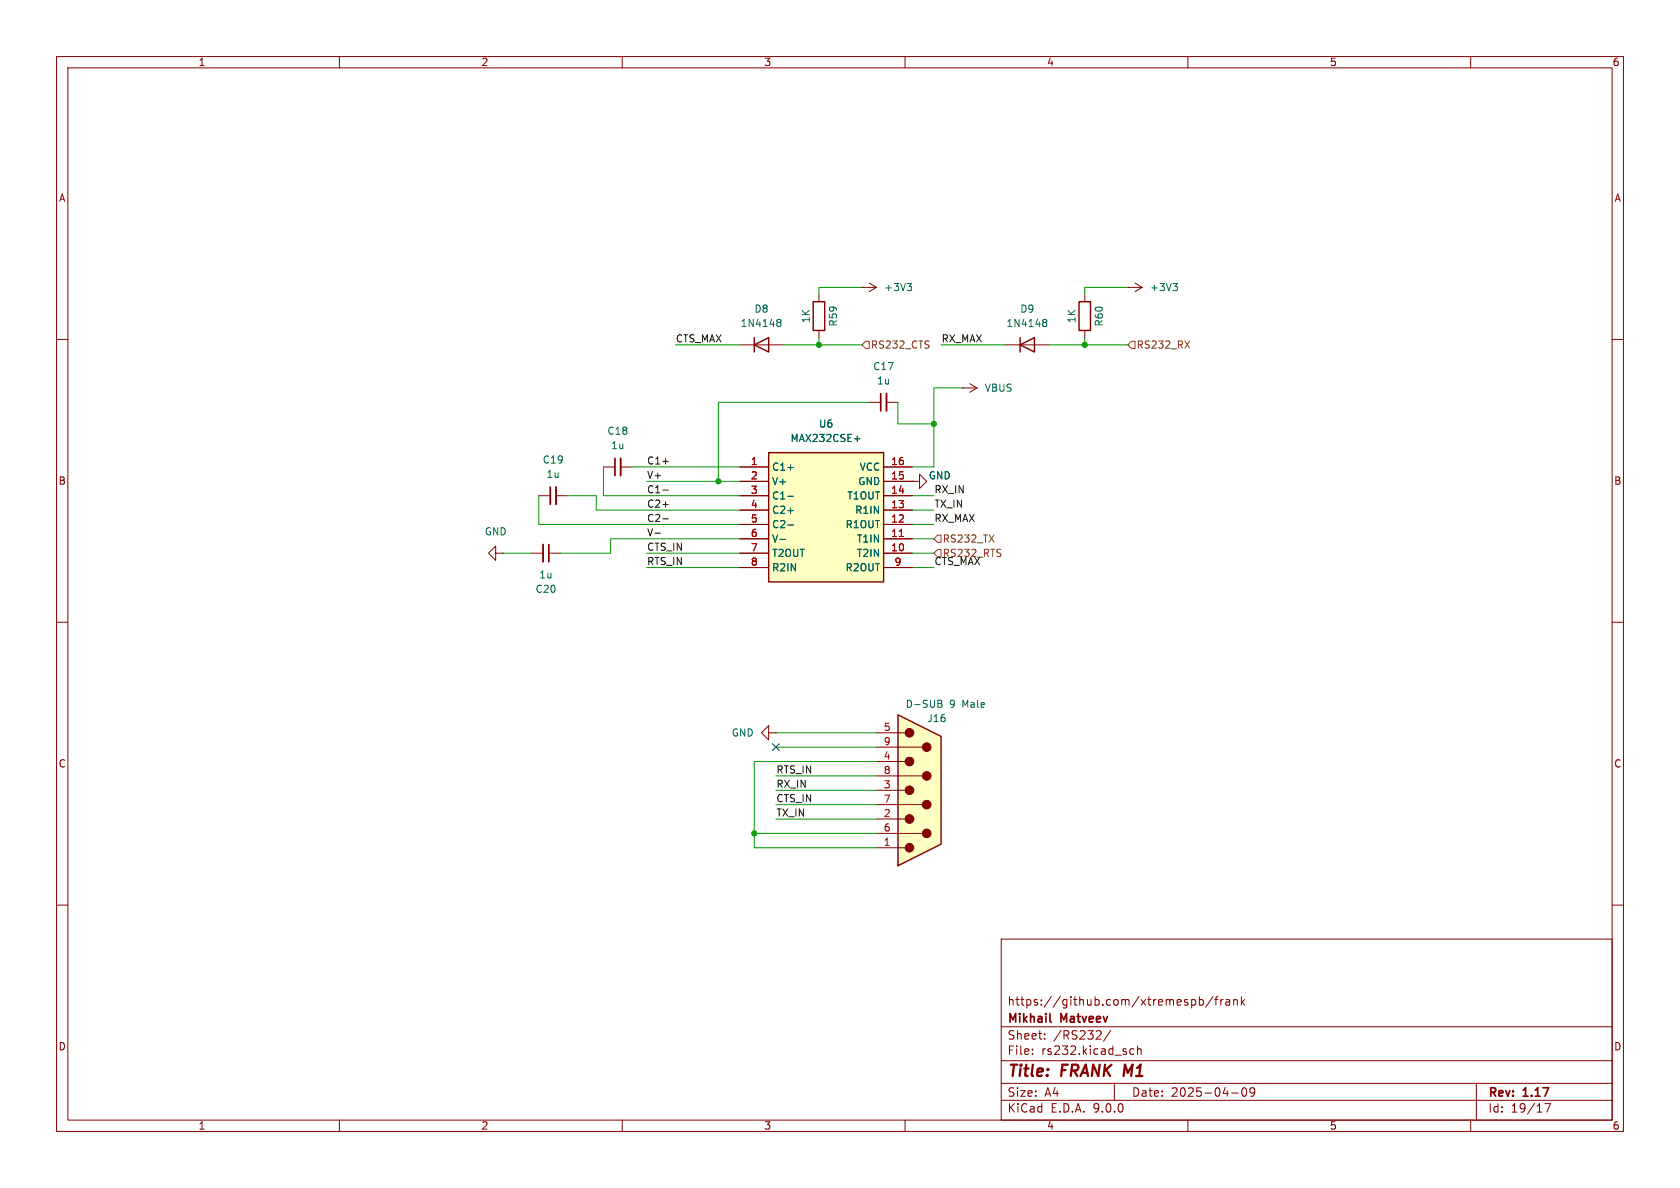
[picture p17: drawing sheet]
<svg xmlns="http://www.w3.org/2000/svg" width="297mm" height="210mm" viewBox="0 0 297 210" stroke-linecap="round" stroke-linejoin="round" font-family="sans-serif">
<defs><g id="words">
<g font-size="2.8" fill="#840000">
<text x="178" y="190.9">Title:</text>
<text x="187.7" y="190.9">FRANK M1</text>
</g>
<g font-size="2.1" fill="#840000">
<text x="178" y="178">https://github.com/xtremespb/frank</text>
<text x="178" y="184">Sheet:</text>
<text x="178" y="181.2">Mikhail</text>
<text x="186.2" y="184">/RS232/</text>
<text x="187.6" y="181.2">Matveev</text>
<text x="178" y="186.7">File:</text>
<text x="184.1" y="186.7">rs232.kicad_sch</text>
<text x="178" y="196.9">KiCad</text>
<text x="178" y="194.1">Size:</text>
<text x="184.7" y="194.1">A4</text>
<text x="185.7" y="196.9">E.D.A.</text>
<text x="193.3" y="196.9">9.0.0</text>
<text x="200" y="194.1">Date:</text>
<text x="207" y="194.1">2025-04-09</text>
<text x="263" y="194.3">Rev:</text>
<text x="263" y="196.9">Id:</text>
<text x="267.1" y="196.9">19/17</text>
<text x="269.4" y="194.3">1.17</text>
</g>
<g font-size="1.8" fill="#840000">
<text x="35" y="11.9">1</text>
<text x="85" y="11.9">2</text>
<text x="135" y="11.9">3</text>
<text x="185" y="11.9">4</text>
<text x="235" y="11.9">5</text>
<text x="285" y="11.9">6</text>
<text x="10.3" y="35.9">A</text>
<text x="285.3" y="35.9">A</text>
<text x="10.3" y="85.9">B</text>
<text x="285.3" y="85.9">B</text>
<text x="10.3" y="135.9">C</text>
<text x="285.3" y="135.9">C</text>
<text x="10.3" y="185.9">D</text>
<text x="285.3" y="185.9">D</text>
<text x="35" y="199.9">1</text>
<text x="85" y="199.9">2</text>
<text x="135" y="199.9">3</text>
<text x="185" y="199.9">4</text>
<text x="235" y="199.9">5</text>
<text x="285" y="199.9">6</text>
</g>
<g font-size="1.8" fill="#006464">
<text x="156.2" y="51.7">+3V3</text>
<text x="203.2" y="51.7">+3V3</text>
<text x="130.8" y="58">1N4148</text>
<text x="133.3" y="55.5">D8</text>
<text x="143.4" y="57.2" transform="rotate(-90 143.4 57.2)">1K</text>
<text x="148.2" y="57.8" transform="rotate(-90 148.2 57.8)">R59</text>
<text x="177.8" y="58">1N4148</text>
<text x="180.3" y="55.5">D9</text>
<text x="190.3" y="57.2" transform="rotate(-90 190.3 57.2)">1K</text>
<text x="195.2" y="57.8" transform="rotate(-90 195.2 57.8)">R60</text>
<text x="154.3" y="65.6">C17</text>
<text x="154.9" y="68.2">1u</text>
<text x="174" y="69.4">VBUS</text>
<text x="107.3" y="77.1">C18</text>
<text x="144.7" y="75.8">U6</text>
<text x="95.9" y="82.1">C19</text>
<text x="107.9" y="79.6">1u</text>
<text x="136.4" y="83.4">C1+</text>
<text x="139.7" y="78.3">MAX232CSE+</text>
<text x="151.9" y="83.4">VCC</text>
<text x="96.5" y="84.7">1u</text>
<text x="136.4" y="86">V+</text>
<text x="136.4" y="88.5">C1-</text>
<text x="149.7" y="88.5">T1OUT</text>
<text x="151.6" y="86">GND</text>
<text x="164.1" y="84.9">GND</text>
<text x="85.6" y="94.8">GND</text>
<text x="136.4" y="91">C2+</text>
<text x="136.4" y="93.6">C2-</text>
<text x="149.4" y="93.6">R1OUT</text>
<text x="151.1" y="91">R1IN</text>
<text x="136.4" y="96.1">V-</text>
<text x="136.4" y="98.7">T2OUT</text>
<text x="136.4" y="101.2">R2IN</text>
<text x="149.4" y="101.2">R2OUT</text>
<text x="151.4" y="96.1">T1IN</text>
<text x="151.4" y="98.7">T2IN</text>
<text x="94.6" y="105">C20</text>
<text x="95.2" y="102.5">1u</text>
<text x="160" y="125.3">D-SUB</text>
<text x="167.9" y="125.3">9</text>
<text x="170.2" y="125.3">Male</text>
<text x="129.3" y="130.4">GND</text>
<text x="163.8" y="127.9">J16</text>
</g>
<g font-size="1.8" fill="#0f0f0f">
<text x="119.4" y="60.6">CTS_MAX</text>
<text x="166.4" y="60.6">RX_MAX</text>
<text x="114.3" y="82.2">C1+</text>
<text x="114.3" y="89.8">C2+</text>
<text x="114.3" y="87.3">C1-</text>
<text x="114.3" y="84.7">V+</text>
<text x="165.1" y="87.3">RX_IN</text>
<text x="165.1" y="89.8">TX_IN</text>
<text x="114.3" y="94.9">V-</text>
<text x="114.3" y="92.4">C2-</text>
<text x="165.1" y="92.4">RX_MAX</text>
<text x="114.3" y="97.4">CTS_IN</text>
<text x="114.3" y="100">RTS_IN</text>
<text x="165.1" y="100">CTS_MAX</text>
<text x="137.2" y="136.8">RTS_IN</text>
<text x="137.2" y="141.9">CTS_IN</text>
<text x="137.2" y="139.4">RX_IN</text>
<text x="137.2" y="144.4">TX_IN</text>
</g>
<g font-size="1.8" fill="#725600">
<text x="153.9" y="61.8">RS232_CTS</text>
<text x="200.9" y="61.8">RS232_RX</text>
<text x="166.6" y="98.7">RS232_RTS</text>
<text x="166.6" y="96.1">RS232_TX</text>
</g>
<g font-size="1.8" fill="#a90000">
<text x="132.6" y="82.3">1</text>
<text x="157.4" y="82.3">16</text>
<text x="132.6" y="84.8">2</text>
<text x="132.6" y="87.4">3</text>
<text x="132.6" y="89.9">4</text>
<text x="157.4" y="84.8">15</text>
<text x="157.4" y="87.4">14</text>
<text x="157.4" y="89.9">13</text>
<text x="132.6" y="92.5">5</text>
<text x="132.6" y="95">6</text>
<text x="157.4" y="92.5">12</text>
<text x="157.4" y="95">11</text>
<text x="132.6" y="97.5">7</text>
<text x="132.6" y="100.1">8</text>
<text x="157.4" y="97.5">10</text>
<text x="158" y="100.1">9</text>
<text x="156.1" y="129.3">5</text>
<text x="156.1" y="131.8">9</text>
<text x="156.1" y="134.4">4</text>
<text x="156.1" y="136.9">8</text>
<text x="156.1" y="139.4">3</text>
<text x="156.1" y="142">7</text>
<text x="156.1" y="144.5">2</text>
<text x="156.1" y="147.1">6</text>
<text x="156.1" y="149.6">1</text>
</g>
</g></defs>
<g fill="none" stroke="#840000" stroke-width=".18">
<path d="M10 10h277v190h-277zM12 12h273v186h-273zM60 10v2M110 10v2M160 10v2M210 10v2M260 10v2M144.8 52.1v1.2M144.8 58.4v1.3M152.4 50.8h.1M152.4 50.8h2.5M153.7 50l1.2 .8"/>
<path d="M154.9 50.8l-1.2 .8M199.4 50.8h.1M199.4 50.8h2.5M200.7 50l1.2 .8M201.9 50.8l-1.2 .8M10 60h2M153.7 71.1h2M156.7 71.1h2M285 60h2M161.3 85.1h1.3v-1.3l1.2 1.3-1.2 1.3v-1.3M161.3 85.1h.1M10 110h2"/>
<path d="M285 110h2M10 160h2M177 166h108v32h-108zM210.7 176.8l.4-.1 .3 .3v.4l-.2 .2h-.5M212 176.8l.5-.1 .2 .3v.4l-.1 .2h-.6M212 176.2v1.5M214.5 176.1l-1.3 2M214.7 176.7h.6M215.3 176.2l-.3 .2v1.3M215.8 176.7v1M216.2 176.7l-.2 .1-.2 .2M216.7 176.8h.6l.1 .9"/>
<path d="M217.4 177.1h-.5a.29 .29 0 0 0-.2 .3 .29 .29 0 0 0 .2 .3l.5-.1M218.1 176.8l.2-.1 .4 .1v.9M218.1 176.7v1M219.5 176.2v1.5M219.6 177.1l.4 .6M220 176.7l-.5 .6M285 160h2M60 198v2M110 198v2M160 198v2M177 194.5h108M177 191.5h108"/>
<path d="M177 187.5h108M177 181.5h108M182.5 186.3v.1M182.5 185.5v.1M184.7 183.6v.1M184.7 182.8v.1M194.5 182.3l.2 .2-.1 .3-.9 .9h1M196.4 182.1l-1.3 2M197 191.5v3M199.7 186.1l.3 .3 .5-.1M200.5 185.5l-.5-.1-.3 .3M201.1 185.5l.2-.1 .4 .1v.9"/>
<path d="M201.1 184.9v1.5M210 198v2M217.7 193.2h1.2M219.7 192.4l.2-.1a.81 .81 0 0 1 .6 .6 .81 .81 0 0 1-.3 .8l-.2 .1a.81 .81 0 0 1-.3-1.4zM221.8 192.9l-.3 .3h-.3l-.2-.3 .1-.5 .4-.1 .2 .1a.99 .99 0 0 1-.3 1.4h-.3M260 198v2M261 191.5v6.5M273.1 195.1h1l-.6 1.5"/>
</g>
<path d="M155.7 69.6v3M185.6 180.5l.2 .2" fill="none" stroke="#840000" stroke-width=".3"/>
<path d="M160.4 50.1h.8l-.5 .5M160.9 50.6l.3 .2v.3l-.3 .3M207.4 50.1h.7l-.4 .5M207.9 50.6l.2 .2v.3l-.2 .3" fill="none" stroke="#006464" stroke-width=".18"/>
<path d="M143.8 53.3h2v5.1h-2z" fill="none" stroke="#840000" stroke-width=".25"/>
<path d="M156.7 69.6v3" fill="none" stroke="#840000" stroke-width=".33"/>
<path d="M135.9 80h20.3v22.9h-20.3z" fill="#ffffc2"/>
<path d="M133.3 59.7v2.5M180.3 59.7v2.5M190.8 53.3h2v5.1h-2zM133.3 61l2.6-1.3v2.5zM180.3 61l2.6-1.3v2.5zM135.9 80h20.3v22.9h-20.3z" fill="none" stroke="#840000" stroke-width=".25"/>
<g fill="none" stroke="#840000" stroke-width=".18">
<path d="M191.8 52.1v1.2M191.8 58.4v1.3M130.8 61h7.6M170.2 68.6h.1M170.2 68.6h2.5M171.4 67.8l1.3 .8M172.7 68.6l-1.3 .7M177.8 61h7.6M87.6 97.8v-1.3l-1.2 1.3 1.2 1.3v-1.3h1.3M88.9 97.8h.1M94 97.8h2M95.2 87.6h2.1"/>
<path d="M97 97.8h2.1M98.3 87.6h2M106.7 82.6h2M109.7 82.6h2.1M130.8 82.6h5.1M130.8 85.1h5.1M130.8 87.6h5.1M130.8 90.2h5.1M130.8 92.7h5.1M130.8 95.3h5.1M130.8 97.8h5.1M156.2 82.6h5.1"/>
<path d="M156.2 85.1h5.1M156.2 87.6h5.1M156.2 90.2h5.1M156.2 92.7h5.1M156.2 95.3h5.1M156.2 97.8h5.1M130.8 100.3h5.1M156.2 100.3h5.1M135.9 129.5v-1.2l-1.3 1.2 1.3 1.3v-1.3h1.3M137.2 129.5h.1"/>
</g>
<g fill="none" stroke="#006464" stroke-width=".18">
<path d="M137.5 56.5h.3l.2 .1 .1 .2-.3 .2M137.5 56.9l.1 .1M137.6 57h.2M137.6 57l-.1 .1M137.8 57l.3 .2-.1 .4-.2 .1h-.3M184.5 56.9l.1 .1M184.5 56.5h.3l.2 .1 .1 .2-.3 .2M184.6 57h.2M184.6 57l-.1 .1M184.8 57l.3 .2-.1 .4-.2 .1h-.3M151.1 77.6h.9M137.9 95.3h1"/>
<path d="M139.3 82.6h.9M139.3 87.7h.9M139.3 90.3h.9M139.3 92.8h.9"/>
</g>
<path d="M159 94.8h.7" fill="none" stroke="#a90000" stroke-width=".18"/>
<path d="M97 96.3v3M97.3 86.1v3.1M108.7 81v3.1" fill="none" stroke="#840000" stroke-width=".3"/>
<path d="M96 96.3v3M98.3 86.1v3.1M109.7 81v3.1" fill="none" stroke="#840000" stroke-width=".33"/>
<path d="M158.7 126.4l7.7 3.8v19l-7.7 3.8z" fill="#ffffc2"/>
<g fill="none" stroke="#840000" stroke-width=".18">
<path d="M130.8 82.6h5.1M130.8 85.1h5.1M130.8 87.6h5.1M130.8 90.2h5.1M130.8 92.7h5.1M130.8 95.3h5.1M130.8 97.8h5.1M156.2 82.6h5.1M156.2 85.1h5.1M156.2 87.6h5.1M156.2 90.2h5.1M156.2 92.7h5.1"/>
<path d="M156.2 95.3h5.1M156.2 97.8h5.1M161.3 85.1h.1M130.8 100.3h5.1M156.2 100.3h5.1M154.9 129.5h5.1M154.9 132.1h8.2M154.9 134.6h5.1M154.9 137.2h8.2M154.9 139.7h5.1M154.9 142.2h8.2M154.9 144.8h5.1"/>
<path d="M154.9 147.3h8.2M154.9 149.9h5.1"/>
</g>
<path d="M158.7 126.4l7.7 3.8v19l-7.7 3.8z" fill="none" stroke="#840000" stroke-width=".25"/>
<g fill="#840000" stroke="#840000" stroke-width=".18">
<circle cx="160.8" cy="129.5" r=".76"/>
<circle cx="160.8" cy="134.6" r=".76"/>
<circle cx="160.8" cy="139.7" r=".76"/>
<circle cx="160.8" cy="144.8" r=".76"/>
<circle cx="160.8" cy="149.9" r=".76"/>
<circle cx="163.8" cy="132.1" r=".76"/>
<circle cx="163.8" cy="137.2" r=".76"/>
<circle cx="163.8" cy="142.2" r=".76"/>
<circle cx="163.8" cy="147.3" r=".76"/>
</g>
<path d="M151.1 77.6h.9M137.9 95.3h1M139.3 82.6h.9M139.3 87.7h.9M139.3 90.3h.9M139.3 92.8h.9M165.8 123.8l.6 .1 .1 .2-.3 .3M165.8 124.4h.4M166.2 124.4l.3 .2v.3l-.7 .1" fill="none" stroke="#006464" stroke-width=".18"/>
<path d="M153 60.3h.7v1.3h-.7l-.6-.6zM200 60.3h.7v1.3h-.7l-.6-.6zM209.5 60.3l.8 1.2M210.3 60.3l-.8 1.2M165.7 97.2h.7v1.2h-.7l-.6-.6zM165.7 94.6h.7v1.3h-.7l-.6-.6z" fill="none" stroke="#725600" stroke-width=".18"/>
<path d="M115.8 94.3h1M117.2 81.6h.9M117.2 89.2h.9M117.2 86.6h.9M117.2 91.7h.9" fill="none" stroke="#0f0f0f" stroke-width=".18"/>
<g fill="none" stroke="#009600" stroke-width=".18">
<path d="M144.8 59.7v1.3M152.4 50.8h-7.6v1.3M191.8 59.7v1.3M199.4 50.8h-7.6v1.3M119.4 61h11.4M138.4 61h14M153.7 71.1h-26.7v14M158.7 71.1v3.8h6.4M166.4 61h11.4M170.2 68.6h-5.1v14h-3.8M185.4 61h14M88.9 97.8h5.1"/>
<path d="M95.2 87.6v5.1h35.6M100.3 87.6h5.1v2.6h25.4M106.7 82.6v5h24.1M111.8 82.6h19M114.3 85.1h16.5M114.3 97.8h16.5M130.8 95.3h-22.9v2.5h-8.8M161.3 87.6h3.8M161.3 95.3h3.8M161.3 97.8h3.8M161.3 92.7h3.8M161.3 90.2h3.8"/>
<path d="M114.3 100.3h16.5M161.3 100.3h3.8M137.2 132.1h17.7M137.2 139.7h17.7M137.2 129.5h17.7M137.2 137.2h17.7M154.9 134.6h-21.6v15.3h21.6M133.3 147.3h21.6M137.2 142.2h17.7M137.2 144.8h17.7"/>
</g>
<path d="M136.6 131.5l1.2 1.2M137.8 131.5l-1.2 1.2" fill="none" stroke="#000084" stroke-width=".18"/>
<path d="M159 94.8h.7" fill="none" stroke="#a90000" stroke-width=".18"/>
<g fill="#009600" stroke="#009600" stroke-width=".18">
<circle cx="133.3" cy="147.3" r=".46"/>
<circle cx="165.1" cy="74.9" r=".46"/>
<circle cx="127" cy="85.1" r=".46"/>
<circle cx="191.8" cy="61" r=".46"/>
<circle cx="144.8" cy="61" r=".46"/>
</g>
<use href="#words"/>
</svg>
